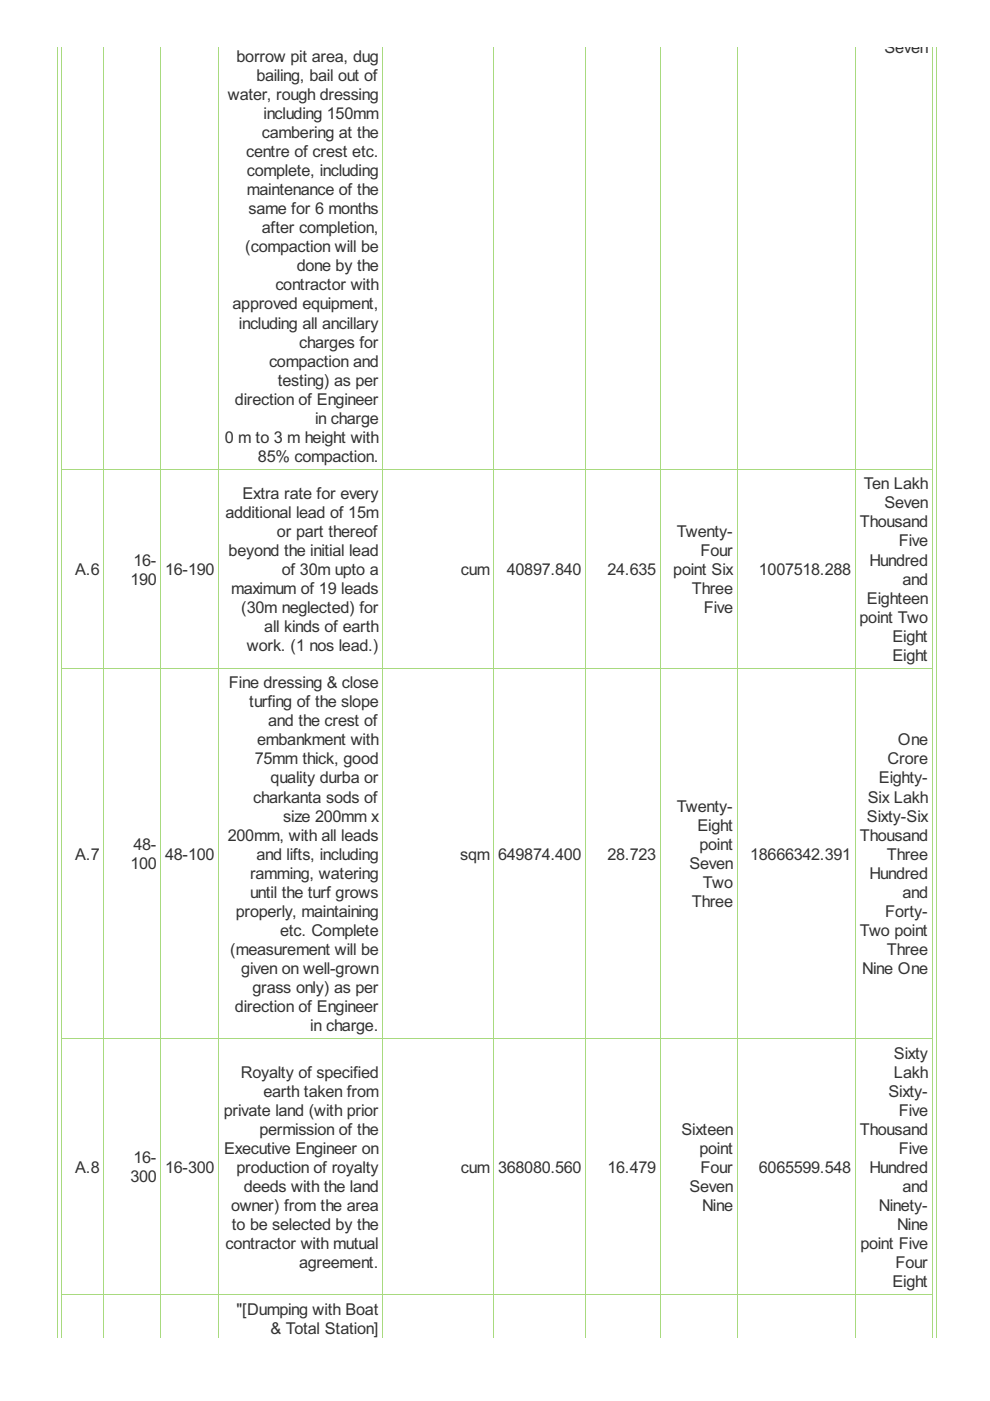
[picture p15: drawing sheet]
<svg xmlns="http://www.w3.org/2000/svg" width="210mm" height="297mm" viewBox="0 0 210 297" stroke-linecap="round" stroke-linejoin="round" font-family="sans-serif">
<defs><g id="words">
<g font-size="3.9" fill="#333">
<text x="187.5" y="11.2">Seven</text>
<text x="50.2" y="13.2">borrow pit area, dug</text>
<text x="54.4" y="17.2">bailing, bail out of</text>
<text x="48.3" y="21.3">water, rough dressing</text>
<text x="55.5" y="29.3">cambering at the</text>
<text x="55.9" y="25.3">including 150mm</text>
<text x="52.2" y="33.4">centre of crest etc.</text>
<text x="52.3" y="37.4">complete, including</text>
<text x="52.3" y="41.4">maintenance of the</text>
<text x="52.7" y="45.5">same for 6 months</text>
<text x="52" y="53.5">(compaction will be</text>
<text x="55.5" y="49.5">after completion,</text>
<text x="62.9" y="57.6">done by the</text>
<text x="49.3" y="65.6">approved equipment,</text>
<text x="58.4" y="61.6">contractor with</text>
<text x="50.7" y="69.7">including all ancillary</text>
<text x="57" y="77.7">compaction and</text>
<text x="63.4" y="73.7">charges for</text>
<text x="58.9" y="81.8">testing) as per</text>
<text x="49.8" y="85.8">direction of Engineer</text>
<text x="66.8" y="89.8">in charge</text>
<text x="47.6" y="93.9">0 m to 3 m height with</text>
<text x="54.7" y="97.9">85% compaction.</text>
<text x="51.4" y="105.8">Extra rate for every</text>
<text x="183.1" y="103.8">Ten Lakh</text>
<text x="187.5" y="107.8">Seven</text>
<text x="47.8" y="109.8">additional lead of 15m</text>
<text x="58.7" y="113.9">or part thereof</text>
<text x="143.5" y="113.9">Twenty-</text>
<text x="182.3" y="111.8">Thousand</text>
<text x="28.3" y="119.9">16-</text>
<text x="48.5" y="117.9">beyond the initial lead</text>
<text x="148.5" y="117.9">Four</text>
<text x="184.3" y="119.9">Hundred</text>
<text x="190.5" y="115.9">Five</text>
<text x="15.9" y="121.9">A.6</text>
<text x="27.6" y="123.9">190</text>
<text x="35" y="121.9">16-190</text>
<text x="49" y="126">maximum of 19 leads</text>
<text x="59.7" y="121.9">of 30m upto a</text>
<text x="97.7" y="121.9">cum</text>
<text x="107.5" y="121.9">40897.840</text>
<text x="128.8" y="121.9">24.635</text>
<text x="142.8" y="121.9">point Six</text>
<text x="146.7" y="126">Three</text>
<text x="160.9" y="121.9">1007518.288</text>
<text x="191.3" y="123.9">and</text>
<text x="51.2" y="130">(30m neglected) for</text>
<text x="149.2" y="130">Five</text>
<text x="183.8" y="128">Eighteen</text>
<text x="56" y="134">all kinds of earth</text>
<text x="182.3" y="132">point Two</text>
<text x="189.2" y="136">Eight</text>
<text x="52.3" y="138.1">work. (1 nos lead.)</text>
<text x="189.2" y="140.1">Eight</text>
<text x="48.5" y="145.9">Fine dressing &amp; close</text>
<text x="52.8" y="150">turfing of the slope</text>
<text x="56.9" y="154">and the crest of</text>
<text x="54.5" y="158">embankment with</text>
<text x="190.4" y="158">One</text>
<text x="54" y="162.1">75mm thick, good</text>
<text x="57.4" y="166.1">quality durba or</text>
<text x="186.3" y="166.1">Eighty-</text>
<text x="188.2" y="162.1">Crore</text>
<text x="53.7" y="170.2">charkanta sods of</text>
<text x="143.5" y="172.2">Twenty-</text>
<text x="184" y="170.2">Six Lakh</text>
<text x="48.3" y="178.2">200mm, with all leads</text>
<text x="60.1" y="174.2">size 200mm x</text>
<text x="147.9" y="176.2">Eight</text>
<text x="182.3" y="178.2">Thousand</text>
<text x="183.8" y="174.2">Sixty-Six</text>
<text x="15.9" y="182.3">A.7</text>
<text x="27.6" y="184.3">100</text>
<text x="28.3" y="180.2">48-</text>
<text x="35" y="182.3">48-100</text>
<text x="54.4" y="182.3">and lifts, including</text>
<text x="97.5" y="182.3">sqm</text>
<text x="105.6" y="182.3">649874.400</text>
<text x="128.8" y="182.3">28.723</text>
<text x="146.2" y="184.3">Seven</text>
<text x="148.3" y="180.2">point</text>
<text x="159.1" y="182.3">18666342.391</text>
<text x="188" y="182.3">Three</text>
<text x="53" y="186.3">ramming, watering</text>
<text x="53" y="190.3">until the turf grows</text>
<text x="149" y="188.3">Two</text>
<text x="184.3" y="186.3">Hundred</text>
<text x="191.3" y="190.3">and</text>
<text x="50" y="194.4">properly, maintaining</text>
<text x="146.7" y="192.3">Three</text>
<text x="187.7" y="194.4">Forty-</text>
<text x="48.8" y="202.4">(measurement will be</text>
<text x="59.4" y="198.4">etc. Complete</text>
<text x="182.3" y="198.4">Two point</text>
<text x="188" y="202.4">Three</text>
<text x="51.2" y="206.5">given on well-grown</text>
<text x="182.8" y="206.5">Nine One</text>
<text x="49.8" y="214.5">direction of Engineer</text>
<text x="53.5" y="210.5">grass only) as per</text>
<text x="65.8" y="218.6">in charge.</text>
<text x="189.5" y="224.4">Sixty</text>
<text x="51.1" y="228.5">Royalty of specified</text>
<text x="55.9" y="232.5">earth taken from</text>
<text x="188.4" y="232.5">Sixty-</text>
<text x="189.5" y="228.5">Lakh</text>
<text x="47.5" y="236.5">private land (with prior</text>
<text x="190.5" y="236.5">Five</text>
<text x="47.5" y="244.6">Executive Engineer on</text>
<text x="55" y="240.6">permission of the</text>
<text x="144.5" y="240.6">Sixteen</text>
<text x="148.3" y="244.6">point</text>
<text x="182.3" y="240.6">Thousand</text>
<text x="190.5" y="244.6">Five</text>
<text x="15.9" y="248.6">A.8</text>
<text x="27.6" y="250.6">300</text>
<text x="28.3" y="246.6">16-</text>
<text x="35" y="248.6">16-300</text>
<text x="50.2" y="248.6">production of royalty</text>
<text x="97.7" y="248.6">cum</text>
<text x="105.6" y="248.6">368080.560</text>
<text x="128.8" y="248.6">16.479</text>
<text x="148.5" y="248.6">Four</text>
<text x="160.9" y="248.6">6065599.548</text>
<text x="184.3" y="248.6">Hundred</text>
<text x="49" y="256.7">owner) from the area</text>
<text x="51.7" y="252.7">deeds with the land</text>
<text x="146.2" y="252.7">Seven</text>
<text x="148.9" y="256.7">Nine</text>
<text x="186.3" y="256.7">Ninety-</text>
<text x="191.3" y="252.7">and</text>
<text x="49.1" y="260.7">to be selected by the</text>
<text x="190.2" y="260.7">Nine</text>
<text x="47.8" y="264.8">contractor with mutual</text>
<text x="63.4" y="268.8">agreement.</text>
<text x="182.4" y="264.8">point Five</text>
<text x="189.9" y="268.8">Four</text>
<text x="189.2" y="272.8">Eight</text>
<text x="50.2" y="278.7">&quot;[Dumping with Boat</text>
<text x="57.4" y="282.7">&amp; Total Station]</text>
</g>
</g></defs>
<g fill="none" stroke="#a8da7f" stroke-width=".21">
<path d="M12.1 9.9v273.7M13.1 9.9v273.7M22 9.9v273.7M34.1 9.9v273.7M46.4 9.9v273.7M81.2 9.9v273.7M104.7 9.9v273.7M124.2 9.9v273.7M140 9.9v273.7M156.3 9.9v273.7M181.3 9.9v273.7M197.6 9.9v273.7"/>
<path d="M198.5 9.9v273.7M13 99.5h184.7M13 141.7h184.7M13 220.1h184.7M13 274.4h184.7"/>
</g>
<use href="#words"/>
</svg>
